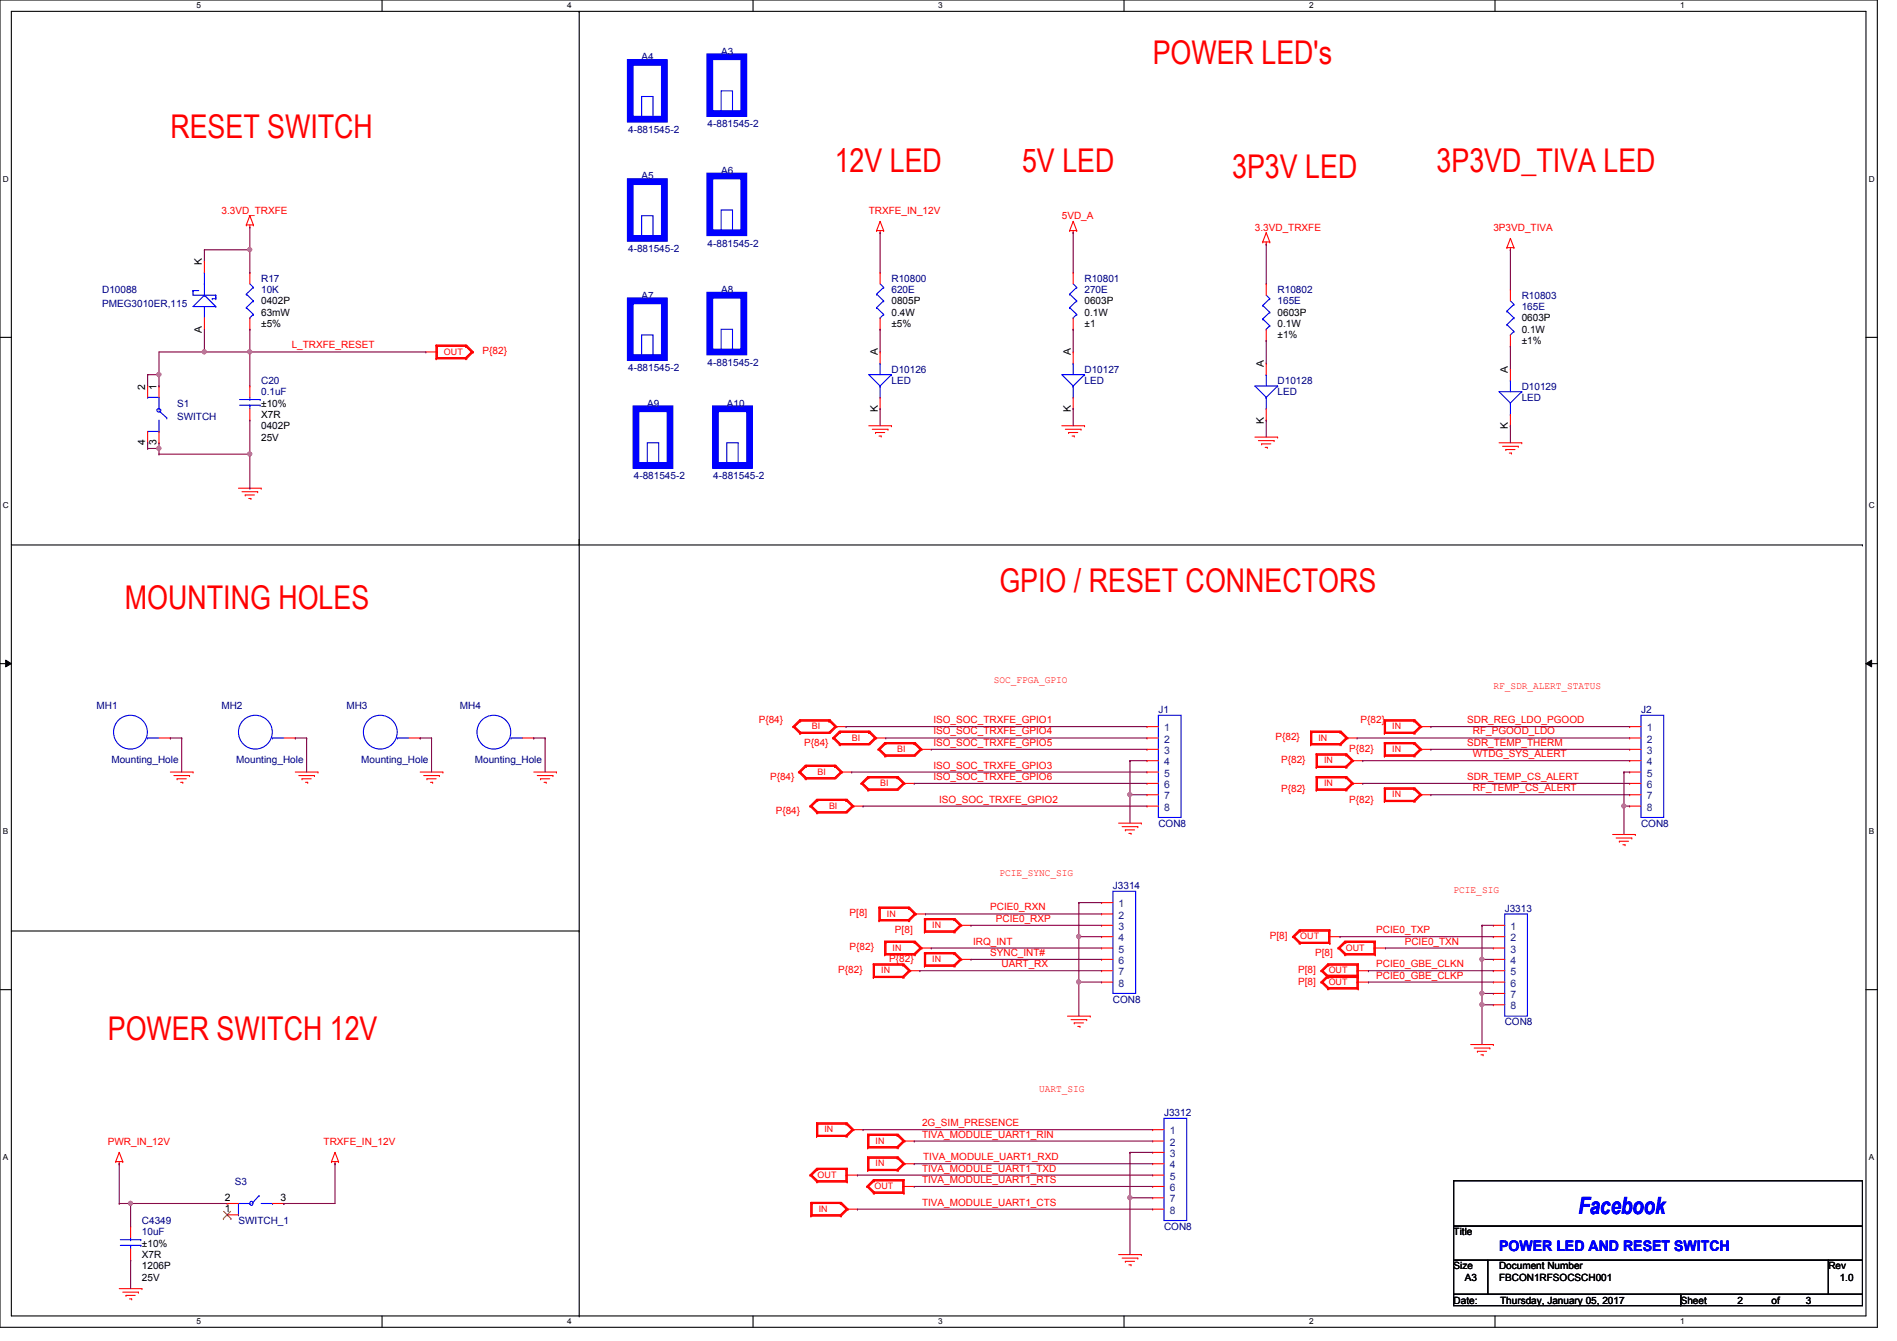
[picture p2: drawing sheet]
<svg xmlns="http://www.w3.org/2000/svg" width="297mm" height="210mm" viewBox="0 0 297 210" stroke-linecap="round" stroke-linejoin="round" font-family="sans-serif">
<defs><g id="words">
<g font-size="5.1" fill="#f00">
<text x="180.5" y="10">POWER LED's</text>
<text x="26.7" y="21.6">RESET SWITCH</text>
<text x="130.7" y="26.9">12V LED</text>
<text x="160" y="26.9">5V LED</text>
<text x="192.9" y="27.8">3P3V LED</text>
<text x="224.9" y="26.9">3P3VD_TIVA LED</text>
<text x="19.6" y="95.4">MOUNTING HOLES</text>
<text x="156.5" y="92.7">GPIO / RESET CONNECTORS</text>
<text x="16.9" y="162.9">POWER SWITCH 12V</text>
</g>
<text font-size="3.7" fill="#00f" x="247.1" y="190.2">Facebook</text>
<text font-size="2.3" fill="#00f" x="234.7" y="195.9">POWER LED AND RESET SWITCH</text>
<g font-size="1.6" fill="#000080">
<text x="100.5" y="9.4">A4</text>
<text x="112.9" y="8.6">A3</text>
<text x="98.3" y="20.8">4-881545-2</text>
<text x="110.8" y="19.9">4-881545-2</text>
<text x="100.5" y="28.1">A5</text>
<text x="112.9" y="27.2">A6</text>
<text x="98.3" y="39.5">4-881545-2</text>
<text x="110.8" y="38.6">4-881545-2</text>
<text x="16" y="45.9">D10088</text>
<text x="40.9" y="44.1">R17</text>
<text x="40.9" y="45.9">10K</text>
<text x="100.5" y="46.8">A7</text>
<text x="112.9" y="45.9">A8</text>
<text x="139.6" y="44.1">R10800</text>
<text x="139.6" y="45.9">620E</text>
<text x="169.8" y="44.1">R10801</text>
<text x="169.8" y="45.9">270E</text>
<text x="200" y="45.9">R10802</text>
<text x="200" y="47.7">165E</text>
<text x="238.3" y="46.8">R10803</text>
<text x="16" y="48">PMEG3010ER,115</text>
<text x="238.3" y="48.6">165E</text>
<text x="98.3" y="58.2">4-881545-2</text>
<text x="110.8" y="57.3">4-881545-2</text>
<text x="139.6" y="58.3">D10126</text>
<text x="169.8" y="58.3">D10127</text>
<text x="27.7" y="63.7">S1</text>
<text x="27.7" y="65.8">SWITCH</text>
<text x="40.9" y="60.1">C20</text>
<text x="40.9" y="61.9">0.1uF</text>
<text x="101.3" y="63.7">A9</text>
<text x="113.8" y="63.7">A10</text>
<text x="139.6" y="60.1">LED</text>
<text x="169.8" y="60.1">LED</text>
<text x="200" y="60.1">D10128</text>
<text x="200" y="61.9">LED</text>
<text x="238.3" y="61">D10129</text>
<text x="238.3" y="62.8">LED</text>
<text x="99.2" y="75.1">4-881545-2</text>
<text x="111.7" y="75.1">4-881545-2</text>
<text x="15.1" y="111">MH1</text>
<text x="34.7" y="111">MH2</text>
<text x="54.2" y="111">MH3</text>
<text x="72" y="111">MH4</text>
<text x="181.4" y="111.7">J1</text>
<text x="256.9" y="111.7">J2</text>
<text x="17.4" y="119.5">Mounting_Hole</text>
<text x="37" y="119.5">Mounting_Hole</text>
<text x="56.6" y="119.5">Mounting_Hole</text>
<text x="74.3" y="119.5">Mounting_Hole</text>
<text x="181.4" y="129.5">CON8</text>
<text x="256.9" y="129.5">CON8</text>
<text x="174.2" y="139.2">J3314</text>
<text x="235.6" y="142.8">J3313</text>
<text x="174.2" y="157">CON8</text>
<text x="235.6" y="160.6">CON8</text>
<text x="182.2" y="174.8">J3312</text>
<text x="36.8" y="185.6">S3</text>
<text x="22.2" y="191.7">C4349</text>
<text x="37.3" y="191.7">SWITCH_1</text>
<text x="22.2" y="193.5">10uF</text>
<text x="182.2" y="192.6">CON8</text>
</g>
<g font-size="1.6" fill="#f00">
<text x="34.7" y="33.4">3.3VD_TRXFE</text>
<text x="136" y="33.4">TRXFE_IN_12V</text>
<text x="166.2" y="34.3">5VD_A</text>
<text x="196.5" y="36.1">3.3VD_TRXFE</text>
<text x="233.8" y="36.1">3P3VD_TIVA</text>
<text x="45.7" y="54.6">L_TRXFE_RESET</text>
<text x="75.6" y="55.5">P{82}</text>
<text x="155.6" y="107">SOC_FPGA_GPIO</text>
<text x="233.8" y="107.9">RF_SDR_ALERT_STATUS</text>
<text x="118.8" y="113.3">P{84}</text>
<text x="146.1" y="113.2">ISO_SOC_TRXFE_GPIO1</text>
<text x="213" y="113.3">P{82}</text>
<text x="229.7" y="113.2">SDR_REG_LDO_PGOOD</text>
<text x="125.9" y="116.8">P{84}</text>
<text x="146.1" y="115">ISO_SOC_TRXFE_GPIO4</text>
<text x="146.1" y="116.8">ISO_SOC_TRXFE_GPIO5</text>
<text x="199.7" y="116">P{82}</text>
<text x="200.6" y="119.5">P{82}</text>
<text x="211.2" y="117.7">P{82}</text>
<text x="229.7" y="116.8">SDR_TEMP_THERM</text>
<text x="230.6" y="118.6">WTDG_SYS_ALERT</text>
<text x="230.6" y="115">RF_PGOOD_LDO</text>
<text x="120.6" y="122.2">P{84}</text>
<text x="146.1" y="120.4">ISO_SOC_TRXFE_GPIO3</text>
<text x="146.1" y="122.1">ISO_SOC_TRXFE_GPIO6</text>
<text x="147" y="125.7">ISO_SOC_TRXFE_GPIO2</text>
<text x="200.6" y="124">P{82}</text>
<text x="211.2" y="125.7">P{82}</text>
<text x="229.7" y="122.1">SDR_TEMP_CS_ALERT</text>
<text x="230.6" y="123.9">RF_TEMP_CS_ALERT</text>
<text x="121.5" y="127.5">P{84}</text>
<text x="156.5" y="137.2">PCIE_SYNC_SIG</text>
<text x="133" y="143.5">P[8]</text>
<text x="155" y="142.6">PCIE0_RXN</text>
<text x="227.6" y="139.9">PCIE_SIG</text>
<text x="133" y="148.8">P{82}</text>
<text x="140.1" y="146.2">P[8]</text>
<text x="152.4" y="147.9">IRQ_INT</text>
<text x="155" y="149.7">SYNC_INT#</text>
<text x="155.9" y="144.4">PCIE0_RXP</text>
<text x="198.8" y="147.1">P[8]</text>
<text x="205.9" y="149.7">P[8]</text>
<text x="215.5" y="146.1">PCIE0_TXP</text>
<text x="219.9" y="147.9">PCIE0_TXN</text>
<text x="131.2" y="152.4">P{82}</text>
<text x="139.2" y="150.6">P{82}</text>
<text x="156.8" y="151.5">UART_RX</text>
<text x="203.2" y="152.4">P[8]</text>
<text x="203.2" y="154.2">P[8]</text>
<text x="215.5" y="151.5">PCIE0_GBE_CLKN</text>
<text x="215.5" y="153.2">PCIE0_GBE_CLKP</text>
<text x="162.7" y="171">UART_SIG</text>
<text x="16.9" y="179.2">PWR_IN_12V</text>
<text x="50.7" y="179.2">TRXFE_IN_12V</text>
<text x="144.4" y="178.1">TIVA_MODULE_UART1_RIN</text>
<text x="144.4" y="176.4">2G_SIM_PRESENCE</text>
<text x="144.4" y="183.5">TIVA_MODULE_UART1_TXD</text>
<text x="144.4" y="185.3">TIVA_MODULE_UART1_RTS</text>
<text x="144.5" y="181.7">TIVA_MODULE_UART1_RXD</text>
<text x="144.4" y="188.8">TIVA_MODULE_UART1_CTS</text>
</g>
<g font-size="1.6">
<text x="31.6" y="41.4" transform="rotate(-90 31.6 41.4)">K</text>
<text x="40.9" y="47.7">0402P</text>
<text x="139.6" y="47.7">0805P</text>
<text x="169.8" y="47.7">0603P</text>
<text x="31.6" y="52.1" transform="rotate(-90 31.6 52.1)">A</text>
<text x="40.9" y="49.4">63mW</text>
<text x="40.9" y="51.2">±5%</text>
<text x="139.6" y="49.4">0.4W</text>
<text x="139.6" y="51.2">±5%</text>
<text x="169.8" y="49.4">0.1W</text>
<text x="169.8" y="51.2">±1</text>
<text x="200" y="49.4">0603P</text>
<text x="200" y="51.2">0.1W</text>
<text x="200" y="53">±1%</text>
<text x="238.3" y="50.3">0603P</text>
<text x="238.3" y="52.1">0.1W</text>
<text x="238.3" y="53.9">±1%</text>
<text x="137.4" y="55.7" transform="rotate(-90 137.4 55.7)">A</text>
<text x="167.6" y="55.7" transform="rotate(-90 167.6 55.7)">A</text>
<text x="197.9" y="57.4" transform="rotate(-90 197.9 57.4)">A</text>
<text x="236.1" y="58.3" transform="rotate(-90 236.1 58.3)">A</text>
<text x="22.7" y="61" transform="rotate(-90 22.7 61)">2</text>
<text x="24.5" y="61" transform="rotate(-90 24.5 61)">1</text>
<text x="40.9" y="63.7">±10%</text>
<text x="40.9" y="65.4">X7R</text>
<text x="137.4" y="64.6" transform="rotate(-90 137.4 64.6)">K</text>
<text x="167.6" y="64.6" transform="rotate(-90 167.6 64.6)">K</text>
<text x="22.7" y="69.7" transform="rotate(-90 22.7 69.7)">4</text>
<text x="24.5" y="69.7" transform="rotate(-90 24.5 69.7)">3</text>
<text x="40.9" y="67.2">0402P</text>
<text x="40.9" y="69">25V</text>
<text x="197.9" y="66.3" transform="rotate(-90 197.9 66.3)">K</text>
<text x="236.1" y="67.2" transform="rotate(-90 236.1 67.2)">K</text>
<text x="35.2" y="188.1">2</text>
<text x="35.2" y="189.9">1</text>
<text x="43.9" y="188.1">3</text>
<text x="22.2" y="195.2">±10%</text>
<text x="22.2" y="197">X7R</text>
<text x="227.6" y="193.5">Title</text>
<text x="22.2" y="198.8">1206P</text>
<text x="22.2" y="200.6">25V</text>
<text x="227.6" y="198.8">Size</text>
<text x="229.4" y="200.6">A3</text>
<text x="234.7" y="198.8">Document Number</text>
<text x="234.7" y="200.6">FBCON1RFSOCSCH001</text>
<text x="286.3" y="198.8">Rev</text>
<text x="288" y="200.6">1.0</text>
<text x="227.6" y="204.1">Date:</text>
<text x="234.9" y="204.1">Thursday, January 05, 2017</text>
<text x="263.1" y="204.1">Sheet</text>
<text x="272" y="204.1">2</text>
<text x="277.4" y="204.1">of</text>
<text x="282.7" y="204.1">3</text>
</g>
<g font-size="1.6" fill="#004080">
<text x="182.2" y="114.5">1</text>
<text x="182.2" y="116.3">2</text>
<text x="182.2" y="118.1">3</text>
<text x="182.2" y="119.8">4</text>
<text x="257.8" y="114.5">1</text>
<text x="257.8" y="116.3">2</text>
<text x="257.8" y="118.1">3</text>
<text x="257.8" y="119.8">4</text>
<text x="182.2" y="121.6">5</text>
<text x="182.2" y="123.4">6</text>
<text x="182.2" y="125.2">7</text>
<text x="257.8" y="121.6">5</text>
<text x="257.8" y="123.4">6</text>
<text x="257.8" y="125.2">7</text>
<text x="182.2" y="127">8</text>
<text x="257.8" y="127">8</text>
<text x="175.1" y="142.1">1</text>
<text x="175.1" y="143.8">2</text>
<text x="175.1" y="145.6">3</text>
<text x="175.1" y="147.4">4</text>
<text x="175.1" y="149.2">5</text>
<text x="236.5" y="145.6">1</text>
<text x="236.5" y="147.4">2</text>
<text x="236.5" y="149.2">3</text>
<text x="175.1" y="151">6</text>
<text x="175.1" y="152.7">7</text>
<text x="175.1" y="154.5">8</text>
<text x="236.5" y="151">4</text>
<text x="236.5" y="152.7">5</text>
<text x="236.5" y="154.5">6</text>
<text x="236.5" y="156.3">7</text>
<text x="236.5" y="158.1">8</text>
<text x="183.1" y="177.6">1</text>
<text x="183.1" y="179.4">2</text>
<text x="183.1" y="181.2">3</text>
<text x="183.1" y="183">4</text>
<text x="183.1" y="184.7">5</text>
<text x="183.1" y="186.5">6</text>
<text x="183.1" y="188.3">7</text>
<text x="183.1" y="190.1">8</text>
</g>
<g font-size="1.4" fill="#f00">
<text x="69.5" y="55.5">OUT</text>
<text x="127.1" y="114.2">BI</text>
<text x="133.3" y="116">BI</text>
<text x="140.5" y="117.8">BI</text>
<text x="206.4" y="116">IN</text>
<text x="207.3" y="119.5">IN</text>
<text x="218" y="114.2">IN</text>
<text x="218" y="117.8">IN</text>
<text x="128" y="121.3">BI</text>
<text x="137.8" y="123.1">BI</text>
<text x="207.3" y="123.1">IN</text>
<text x="218" y="124.9">IN</text>
<text x="129.8" y="126.7">BI</text>
<text x="138.9" y="143.6">IN</text>
<text x="139.7" y="148.9">IN</text>
<text x="146" y="145.3">IN</text>
<text x="203.6" y="147.1">OUT</text>
<text x="210.7" y="148.9">OUT</text>
<text x="138" y="152.4">IN</text>
<text x="146" y="150.7">IN</text>
<text x="208" y="152.4">OUT</text>
<text x="208" y="154.2">OUT</text>
<text x="129.1" y="177.3">IN</text>
<text x="137.1" y="179.1">IN</text>
<text x="128" y="184.4">OUT</text>
<text x="137.1" y="182.7">IN</text>
<text x="128.2" y="189.8">IN</text>
<text x="136.9" y="186.2">OUT</text>
</g>
<g font-size="1.3">
<text x="30.8" y="1.3">5</text>
<text x="88.8" y="1.3">4</text>
<text x="146.9" y="1.3">3</text>
<text x="205" y="1.3">2</text>
<text x="263.1" y="1.3">1</text>
<text x=".5" y="28.4">D</text>
<text x="292.6" y="28.4">D</text>
<text x=".5" y="79.5">C</text>
<text x="292.6" y="79.5">C</text>
<text x=".5" y="130.6">B</text>
<text x="292.6" y="130.6">B</text>
<text x=".5" y="181.7">A</text>
<text x="292.6" y="181.7">A</text>
<text x="30.8" y="207.4">5</text>
<text x="88.8" y="207.4">4</text>
<text x="146.9" y="207.4">3</text>
<text x="205" y="207.4">2</text>
<text x="263.1" y="207.4">1</text>
</g>
</g></defs>
<path d="M0 0h293.9v207.9h-293.9zM1.8 1.8h290.3v204.3h-290.3z" fill="none" stroke="#000" stroke-width=".17"/>
<g fill="#fff">
<path d="M30.8 .2h.7v1.4h-.7z"/>
<path d="M30.8 206.2h.7v1.4h-.7z"/>
</g>
<path d="M59.8 0v1.8M59.8 206.1v1.8" fill="none" stroke="#000" stroke-width=".17"/>
<g fill="#fff">
<path d="M88.8 .2h.7v1.4h-.7z"/>
<path d="M88.8 206.2h.7v1.4h-.7z"/>
</g>
<path d="M117.9 0v1.8M117.9 206.1v1.8" fill="none" stroke="#000" stroke-width=".17"/>
<g fill="#fff">
<path d="M146.9 .2h.7v1.4h-.7z"/>
<path d="M146.9 206.2h.7v1.4h-.7z"/>
</g>
<path d="M176 0v1.8M176 206.1v1.8" fill="none" stroke="#000" stroke-width=".17"/>
<g fill="#fff">
<path d="M205 .2h.7v1.4h-.7z"/>
<path d="M205 206.2h.7v1.4h-.7z"/>
</g>
<path d="M234.1 0v1.8M234.1 206.1v1.8" fill="none" stroke="#000" stroke-width=".17"/>
<g fill="#fff">
<path d="M263.1 .2h.6v1.4h-.6z"/>
<path d="M263.1 206.2h.6v1.4h-.6z"/>
<path d="M.5 27.3h.9v1.4h-.9z"/>
<path d="M292.6 27.3h.9v1.4h-.9z"/>
<path d="M.5 78.4h.9v1.4h-.9z"/>
<path d="M292.6 78.4h.9v1.4h-.9z"/>
</g>
<path d="M0 52.8h1.8M292.1 52.8h1.8" fill="none" stroke="#000" stroke-width=".17"/>
<g fill="#fff">
<path d="M.5 129.5h.8v1.4h-.8z"/>
<path d="M292.6 129.5h.8v1.4h-.8z"/>
</g>
<path d="M0 103.9h1.8M292.1 103.9h1.8" fill="none" stroke="#000" stroke-width=".17"/>
<path d="M.9 103.4l.9 .5-.9 .5zM292.1 103.9l.9-.5v1z" fill="#000"/>
<path d="M.9 103.4l.9 .5-.9 .5zM292.1 103.9l.9-.5v1z" fill="none" stroke="#000" stroke-width=".16"/>
<g fill="#fff">
<path d="M.5 180.5h.8v1.4h-.8z"/>
<path d="M292.6 180.5h.8v1.4h-.8z"/>
</g>
<g fill="none" stroke="#000" stroke-width=".17">
<path d="M90.7 1.8h.1M90.7 1.8v204.3M1.8 85.3h289.8M291.6 85.3h.1M0 155h1.8M1.8 145.8h88.9M90.7 145.8h.1M292.1 155h1.8M227.6 184.9h64v7.1h-64zM227.6 192h64v5.4h-64zM227.6 197.4h5.3v5.3h-5.3zM232.9 197.4h53.4v5.3h-53.4z"/>
<path d="M286.3 197.4h5.3v5.3h-5.3zM90.7 206.1h.1M227.6 202.7h35.5v1.8h-35.5zM263.1 202.7h28.5v1.8h-28.5z"/>
</g>
<g fill="none" stroke="#f00" stroke-width=".17">
<path d="M38.6 35.2h.1M38.6 35.2h1.1M39.1 35.6h.1M39.1 33.8h.1M39.1 35.2v.4M39.1 33.8l-.5 1.4M39.1 33.8l.6 1.4M39.7 35.2h.1M137.2 36.1h.1M137.2 36.1h1.1M137.8 36.4h.1M137.8 34.7h.1"/>
<path d="M137.8 36.1v.3M137.8 34.7l-.6 1.4M137.8 34.7l.5 1.4M138.3 36.1h.1M167.5 36.1h.1M167.5 36.1h1.1M168 36.4h.1M168 34.7h.1M168 36.1v.3M168 34.7l-.5 1.4M168 34.7l.6 1.4M168.6 36.1h.1"/>
<path d="M197.7 37.9h.1M197.7 37.9h1.1M198.2 38.2h.1M198.2 36.4h.1M198.2 37.9v.3M198.2 36.4l-.5 1.5M198.2 36.4l.6 1.5M198.8 37.9h.1M235.9 38.8h.1M235.9 38.8h1.1M236.5 39.1h.1M236.5 37.3h.1"/>
<path d="M236.5 38.8v.3M236.5 37.3l-.6 1.5M236.5 37.3l.5 1.5M237 38.8h.1M32 51.6h.1M32 40.9h.1M32 40.9v1.8M32 49.8v1.8M39.1 42.7h.1M39.1 51.6h.1M39.1 42.7v1.7M39.1 49.8v1.8"/>
<path d="M66.7 55.1h1.8M68.3 54.1h.1M68.3 56.2h.1M68.3 54.1h4.8M68.3 54.1v2.1M68.3 56.2h4.8M68.5 55.1h.1M68.5 54.2h.1M68.5 56h.1M68.5 54.2h4.4M68.5 54.2v1.8M68.5 56h4.4"/>
<path d="M72.9 54.2h.1M72.9 56h.1M72.9 54.1h.1M72.9 56.2h.1M72.9 54.2l.9 .9M72.9 54.2l1.1 .9M72.9 54.1l1.1 1M73.1 54.1h.1M73.1 56.2h.1M73.1 54.1l1 1M73.8 55.1h.1M73.8 55.1l-.9 .9"/>
<path d="M74 55.1h.1M74 55.1l-1.1 1.1M74 55.1l-1.1 .9M74.1 55.1h.1M74.1 55.1l-1 1.1M137.8 42.7h.1M137.8 51.6h.1M137.8 55.1h.1M137.8 42.7v1.7M137.8 49.8v1.8M137.8 55.1v1.8M168 55.1h.1"/>
<path d="M168 42.7h.1M168 51.6h.1M168 42.7v1.7M168 49.8v1.8M168 55.1v1.8M198.2 56.9h.1M198.2 44.4h.1M198.2 53.3h.1M198.2 44.4v1.8M198.2 51.6v1.7M198.2 56.9v1.8M236.5 57.8h.1"/>
<path d="M236.5 45.3h.1M236.5 54.2h.1M236.5 45.3v1.8M236.5 52.5v1.7M236.5 57.8v1.8M23.1 60.5h.1M23.1 69.3h.1M23.1 60.5v1.7M23.1 67.6v1.7M24.9 60.5h.1M24.9 69.3h.1M24.9 60.5v1.7"/>
<path d="M24.9 67.6v1.7M37.3 76.5h3.6M37.9 77h2.4M38.4 77.5h.1M38.4 77.5h1.4M38.9 78.1h.4M39.1 60.5h.1M39.1 65.8h.1M39.1 60.5v1.7M39.1 64v1.8M39.3 78.1h.1M40.3 77h.1"/>
<path d="M40.9 76.5h.1M136 66.7h3.6M136.6 67.2h2.4M137.1 67.7h.1M137.1 67.7h1.4M137.6 68.3h.4M137.8 64h.1M137.8 62.2v1.8M138 68.3h.1M139 67.2h.1M139.6 66.7h.1M166.2 66.7h3.6"/>
<path d="M166.8 67.2h2.4M167.3 67.7h.1M167.3 67.7h1.4M167.9 68.3h.3M168 64h.1M168 62.2v1.8M168.2 68.3h.1M169.2 67.2h.1M169.8 66.7h.1M196.5 68.5h3.5M197 69h2.5M197.5 69.5h.1"/>
<path d="M197.5 69.5h1.5M198.1 70.1h.3M198.2 65.8h.1M198.2 64v1.8M198.4 70.1h.1M199.5 69h.1M200 68.5h.1M234.7 69.3h3.6M235.2 69.9h2.5M235.8 70.4h.1M235.8 70.4h1.4M236.3 71h.3"/>
<path d="M236.5 66.7h.1M236.5 64.9v1.8M236.6 71h.1M237.7 69.9h.1M238.3 69.3h.1M24.9 115.6h1.8M26.7 115.6h.1M44.4 115.6h1.8M46.2 115.6h.1M64 115.6h1.8M65.8 115.6h.1M81.8 115.6h1.8"/>
<path d="M83.6 115.6h.1M124.1 113.8h.1M124.1 113.8l1.1 1.1M124.3 113.8h.1M124.3 113.8l1 1.1M124.3 113.8l1 .9M124.5 113.8h.1M124.5 113.8l.8 .9M125.2 114.9h.1M125.2 112.7h.1M125.2 112.7h4.8M125.2 112.7l-1.1 1.1"/>
<path d="M125.3 114.9h.1M125.3 112.7h.1M125.3 114.7h.1M125.3 112.9h.1M125.3 112.7l-1 1.1M125.3 114.7h4.5M125.3 112.9h4.5M125.3 112.9l-1 .9M125.3 112.9l-.8 .9M126.1 119.8h.1M126.1 119.8h4.8M126.1 119.8l-1.1 1.1"/>
<path d="M126.2 119.8h.1M126.2 119.8l-1 1.1M129.8 112.9h.1M129.8 112.7h.1M129.8 112.9l.9 .9M129.8 112.9l1.1 .9M129.8 112.7l1.1 1.1M130 112.7h.1M130 112.7l1 1.1M130.3 115.6h.1M130.3 115.6l1.1 1M130.5 115.6h.1"/>
<path d="M130.5 115.6l1.1 1M130.5 115.6l1.1 .9M130.7 119.8h.1M130.7 113.8h.1M130.7 115.6h.1M130.7 119.8l1 1.1M130.7 113.8l-.9 .9M130.7 113.8h1.8M130.7 115.6l.9 .9M130.9 119.8h.1M130.9 113.8h.1M130.9 119.8l1 1.1"/>
<path d="M130.9 113.8l-1.1 .9M130.9 113.8l-1.1 1.1M131 113.8h.1M131 113.8l-1 1.1h-4.8M131.4 116.6h.1M131.4 114.5h.1M131.4 114.5l-1.1 1.1M131.4 114.5h4.8M131.6 116.6h.1M131.6 114.5h.1M131.6 116.5h.1M131.6 114.7h.1"/>
<path d="M131.6 114.5l-1.1 1.1M131.6 114.7l-.9 .9M131.6 114.7h4.4M131.6 116.5h4.4M131.6 114.7l-1.1 .9M136 114.7h.1M136 114.5h.1M136 114.7l.9 .9M136 114.7l1.1 .9M136 114.5l1.1 1.1M136.2 114.5h.1M136.2 114.5l1 1.1"/>
<path d="M136.9 115.6h.1M136.9 115.6l-.9 .9M136.9 115.6h1.8M137.1 115.6h.1M137.1 115.6l-1.1 1M137.1 115.6l-1.1 .9M137.2 115.6h.1M137.2 115.6l-1 1h-4.8M137.5 117.3h.1M137.5 117.3l1 1.1M137.6 117.3h.1M137.6 117.3l1.1 1.1"/>
<path d="M137.6 117.3l1.1 .9M137.8 117.3h.1M137.8 117.3l.9 .9M138.5 118.4h.1M138.5 116.3h.1M138.5 116.3h4.8M138.5 116.3l-1 1M138.7 118.4h.1M138.7 116.3h.1M138.7 118.2h.1M138.7 116.5h.1M138.7 116.5h4.4"/>
<path d="M138.7 116.3l-1.1 1M138.7 118.2h4.4M138.7 116.5l-1.1 .8M138.7 116.5l-.9 .8M143.1 116.5h.1M143.1 116.3h.1M143.1 116.5l.9 .8M143.1 116.5l1.1 .8M143.1 116.3l1.1 1M143.3 116.3h.1M143.3 116.3l1.1 1M144 117.3h.1"/>
<path d="M144 117.3l-.9 .9M144 117.3h1.8M144.2 117.3h.1M144.2 117.3l-1.1 .9M144.2 117.3l-1.1 1.1M144.4 117.3h.1M144.4 117.3l-1.1 1.1h-4.8M179.6 113.8h.1M179.6 115.6h.1M179.6 117.3h.1M179.6 119.1h.1M179.6 113.8h1.8"/>
<path d="M179.6 115.6h1.8M179.6 117.3h1.8M179.6 119.1h1.8M205.2 114.5h.1M205.2 116.6h.1M205.2 116.6h4.8M205.2 114.5h4.8M205.2 114.5v2.1M205.4 114.7h.1M205.4 116.5h.1M205.4 114.7h4.4M205.4 116.5h4.4"/>
<path d="M205.4 114.7v1.8M206.1 118.1h.1M206.1 118.1v2.1M206.1 118.1h4.8M206.2 118.2h.1M206.2 118.2h4.5M206.2 118.2v1.8M209.8 114.7h.1M209.8 116.5h.1M209.8 114.5h.1M209.8 116.6h.1M209.8 114.7l.9 .9"/>
<path d="M209.8 114.7l1.1 .9M209.8 114.5l1.1 1.1M210 114.5h.1M210 116.6h.1M210 114.5l1 1.1M210.7 118.2h.1M210.7 118.1h.1M210.7 115.6h.1M210.7 115.6h1.8M210.7 118.2l.9 .9M210.7 118.2l1.1 .9M210.7 118.1l1.1 1"/>
<path d="M210.7 115.6l-.9 .9M210.9 118.1h.1M210.9 115.6h.1M210.9 118.1l1 1M210.9 115.6l-1.1 1M210.9 115.6l-1.1 .9M211 115.6h.1M211 115.6l-1 1M211.6 119.1h.1M211.6 119.1h1.8M211.6 119.1l-.9 .9M211.8 119.1h.1"/>
<path d="M211.8 119.1l-1.1 1.1M211.8 119.1l-1.1 .9M211.9 119.1h.1M211.9 119.1l-1 1.1M216.7 112.7h.1M216.7 114.9h.1M216.7 116.3h.1M216.7 118.4h.1M216.7 114.9h4.8M216.7 112.7h4.8M216.7 118.4h4.8M216.7 116.3h4.8"/>
<path d="M216.7 112.7v2.2M216.7 116.3v2.1M216.9 112.9h.1M216.9 114.7h.1M216.9 116.5h.1M216.9 118.2h.1M216.9 114.7h4.5M216.9 112.9h4.5M216.9 116.5h4.5M216.9 118.2h4.5M216.9 112.9v1.8M216.9 116.5v1.7"/>
<path d="M221.4 112.9h.1M221.4 114.7h.1M221.4 112.7h.1M221.4 114.9h.1M221.4 116.5h.1M221.4 118.2h.1M221.4 116.3h.1M221.4 118.4h.1M221.4 112.9l.8 .9M221.4 112.9l1 .9M221.4 112.7l1 1.1M221.4 116.5l.8 .8"/>
<path d="M221.4 116.5l1 .8M221.4 116.3l1 1M221.5 112.7h.1M221.5 114.9h.1M221.5 116.3h.1M221.5 118.4h.1M221.5 112.7l1.1 1.1M221.5 116.3l1.1 1M222.2 113.8h.1M222.2 117.3h.1M222.2 113.8h1.8M222.2 117.3h1.8"/>
<path d="M222.2 113.8l-.8 .9M222.2 117.3l-.8 .9M222.4 113.8h.1M222.4 117.3h.1M222.4 113.8l-1 1.1M222.4 113.8l-1 .9M222.4 117.3l-1 1.1M222.4 117.3l-1 .9M222.6 113.8h.1M222.6 117.3h.1M222.6 113.8l-1.1 1.1M222.6 117.3l-1.1 1.1"/>
<path d="M255.1 113.8h.1M255.1 115.6h.1M255.1 117.3h.1M255.1 119.1h.1M255.1 113.8h1.8M255.1 115.6h1.8M255.1 117.3h1.8M255.1 119.1h1.8M26.7 120.9h3.5M27.2 121.5h2.5M27.7 122h.1M27.7 122h1.5"/>
<path d="M28.3 122.5h.3M28.6 122.5h.1M29.7 121.5h.1M30.2 120.9h.1M46.2 120.9h3.6M46.8 121.5h2.4M47.3 122h.1M47.3 122h1.4M47.8 122.5h.4M48.2 122.5h.1M49.2 121.5h.1M49.8 120.9h.1"/>
<path d="M65.8 120.9h3.5M66.3 121.5h2.5M66.8 122h.1M66.8 122h1.5M67.4 122.5h.3M67.7 122.5h.1M68.8 121.5h.1M69.3 120.9h.1M83.6 120.9h3.5M84.1 121.5h2.5M84.6 122h.1M84.6 122h1.5"/>
<path d="M85.2 122.5h.3M85.5 122.5h.1M86.6 121.5h.1M87.1 120.9h.1M125 120.9h.1M125 120.9l1.1 1.1M125.2 120.9h.1M125.2 120.9l1 1.1M125.2 120.9l1 .9M125.3 120.9h.1M125.3 120.9l.9 .9M126.1 122h.1"/>
<path d="M126.2 122h.1M126.2 121.8h.1M126.2 120h.1M126.2 121.8h4.5M126.2 120h4.5M126.2 120l-1 .9M126.2 120l-.9 .9M126.8 126.2h.1M126.8 126.2l1 1.1M127 126.2h.1M127 126.2l1 1.1M127 126.2l1 .9"/>
<path d="M127.1 126.2h.1M127.1 126.2l.9 .9M127.8 127.3h.1M127.8 125.2h.1M127.8 125.2h4.8M127.8 125.2l-1 1M128 127.3h.1M128 125.2h.1M128 127.1h.1M128 125.3h.1M128 125.2l-1 1M128 127.1h4.5"/>
<path d="M128 125.3h4.5M128 125.3l-1 .9M128 125.3l-.9 .9M130.7 120h.1M130.7 120l.9 .9M130.7 120l1 .9M131.6 120.9h.1M131.6 120.9h1.7M131.6 120.9l-.9 .9M131.7 120.9h.1M131.7 120.9l-1 .9M131.7 120.9l-1 1.1"/>
<path d="M131.9 120.9h.1M131.9 120.9l-1 1.1h-4.8M132.5 125.3h.1M132.5 125.2h.1M132.5 125.3l.8 .9M132.5 125.3l1 .9M132.5 125.2l1 1M132.6 125.2h.1M132.6 125.2l1.1 1M133.3 126.2h.1M133.3 126.2l-.8 .9M133.3 126.2h1.8"/>
<path d="M133.5 126.2h.1M133.5 126.2l-1 .9M133.5 126.2l-1 1.1M133.7 126.2h.1M133.7 126.2l-1.1 1.1h-4.8M134.8 122.7h.1M134.8 122.7l1 1M135 122.7h.1M135 122.7l1 1M135 122.7l1 .9M135.1 122.7h.1M135.1 122.7l.9 .9"/>
<path d="M135.8 123.7h.1M135.8 121.6h.1M135.8 121.6h4.8M135.8 121.6l-1 1.1M136 123.7h.1M136 121.6h.1M136 123.6h.1M136 121.8h.1M136 121.8h4.5M136 121.6l-1 1.1M136 123.6h4.5M136 121.8l-1 .9"/>
<path d="M136 121.8l-.9 .9M140.5 121.8h.1M140.5 121.6h.1M140.5 121.6l1 1.1M140.5 121.8l.9 .9M140.5 121.8l1 .9M140.6 121.6h.1M140.6 121.6l1.1 1.1M141.4 122.7h.1M141.4 122.7l-.9 .9M141.4 122.7h1.7M141.5 122.7h.1"/>
<path d="M141.5 122.7l-1 .9M141.5 122.7l-1 1M141.7 122.7h.1M141.7 122.7l-1.1 1h-4.8M175.1 128.9h3.6M175.7 129.5h2.4M176.2 130h.1M176.2 130h1.4M176.7 130.5h.4M177.1 130.5h.1M178.1 129.5h.1M178.7 128.9h.1"/>
<path d="M179.6 120.9h.1M179.6 122.7h.1M179.6 124.5h.1M179.6 126.2h.1M179.6 120.9h1.8M179.6 126.2h1.8M179.6 122.7h1.8M179.6 124.5h1.8M206.1 121.6h.1M206.1 123.7h.1M206.1 120.2h.1M206.1 123.7h4.8"/>
<path d="M206.1 121.6h4.8M206.1 121.6v2.1M206.1 120.2h4.8M206.2 121.8h.1M206.2 123.6h.1M206.2 120h.1M206.2 121.8h4.5M206.2 120h4.5M206.2 123.6h4.5M206.2 121.8v1.8M210.7 121.8h.1M210.7 123.6h.1"/>
<path d="M210.7 121.6h.1M210.7 123.7h.1M210.7 120h.1M210.7 120.2h.1M210.7 121.8l.9 .9M210.7 121.8l1.1 .9M210.7 121.6l1.1 1.1M210.9 121.6h.1M210.9 123.7h.1M210.9 120.2h.1M210.9 121.6l1 1.1M211.6 122.7h.1"/>
<path d="M211.6 122.7h1.8M211.6 122.7l-.9 .9M211.8 122.7h.1M211.8 122.7l-1.1 1M211.8 122.7l-1.1 .9M211.9 122.7h.1M211.9 122.7l-1 1M216.7 123.4h.1M216.7 125.5h.1M216.7 123.4h4.8M216.7 123.4v2.1M216.7 125.5h4.8"/>
<path d="M216.9 123.6h.1M216.9 125.3h.1M216.9 125.3h4.5M216.9 123.6h4.5M216.9 123.6v1.7M221.4 123.6h.1M221.4 125.3h.1M221.4 123.4h.1M221.4 125.5h.1M221.4 123.6l.8 .9M221.4 123.6l1 .9M221.4 123.4l1 1.1"/>
<path d="M221.5 123.4h.1M221.5 125.5h.1M221.5 123.4l1.1 1.1M222.2 124.5h.1M222.2 124.5h1.8M222.2 124.5l-.8 .8M222.4 124.5h.1M222.4 124.5l-1 1M222.4 124.5l-1 .8M222.6 124.5h.1M222.6 124.5l-1.1 1M252.5 130.7h3.5"/>
<path d="M253 131.2h2.5M253.5 131.7h.1M253.5 131.7h1.5M254.1 132.3h.3M254.4 132.3h.1M255.1 120.9h.1M255.1 122.7h.1M255.1 124.5h.1M255.1 126.2h.1M255.1 120.9h1.8M255.1 126.2h1.8M255.1 122.7h1.8"/>
<path d="M255.1 124.5h1.8M255.5 131.2h.1M256 130.7h.1M136.7 151h.1M136.7 153.1h.1M136.7 151h4.8M136.7 153.1h4.8M136.7 151v2.1M136.9 151.1h.1M136.9 152.9h.1M136.9 151.1h4.5M136.9 152.9h4.5"/>
<path d="M136.9 151.1v1.8M137.6 142.1h.1M137.6 144.2h.1M137.6 142.1h4.8M137.6 142.1v2.1M137.6 144.2h4.8M137.8 142.2h.1M137.8 144h.1M137.8 142.2v1.8M137.8 142.2h4.4M137.8 144h4.4M138.5 147.4h.1"/>
<path d="M138.5 149.5h.1M138.5 147.4h4.8M138.5 149.5h4.8M138.5 147.4v2.1M138.7 147.6h.1M138.7 149.4h.1M138.7 147.6h4.4M138.7 149.4h4.4M138.7 147.6v1.8M141.4 151.1h.1M141.4 152.9h.1M141.4 151h.1"/>
<path d="M141.4 153.1h.1M141.4 151.1l.8 .9M141.4 151.1l1 .9M141.4 151l1 1M141.5 151h.1M141.5 153.1h.1M141.5 151l1.1 1M142.2 142.2h.1M142.2 144h.1M142.2 142.1h.1M142.2 144.2h.1M142.2 152h.1"/>
<path d="M142.2 142.2l.9 .9M142.2 142.2l1.1 .9M142.2 142.1l1.1 1M142.2 152h1.8M142.2 152l-.8 .9M142.4 142.1h.1M142.4 144.2h.1M142.4 152h.1M142.4 142.1l1.1 1M142.4 152l-1 1.1M142.4 152l-1 .9M142.6 152h.1"/>
<path d="M142.6 152l-1.1 1.1M143.1 143.1h.1M143.1 147.6h.1M143.1 149.4h.1M143.1 147.4h.1M143.1 149.5h.1M143.1 143.1h1.8M143.1 143.1l-.9 .9M143.1 147.6l.9 .9M143.1 147.6l1.1 .9M143.1 147.4l1.1 1.1M143.3 143.1h.1"/>
<path d="M143.3 147.4h.1M143.3 149.5h.1M143.3 143.1l-1.1 1.1M143.3 143.1l-1.1 .9M143.3 147.4l1.1 1.1M143.5 143.1h.1M143.5 143.1l-1.1 1.1M144 148.5h.1M144 148.5h1.8M144 148.5l-.9 .9M144.2 148.5h.1M144.2 148.5l-1.1 1"/>
<path d="M144.2 148.5l-1.1 .9M144.4 148.5h.1M144.4 148.5l-1.1 1M144.7 149.2h.1M144.7 151.3h.1M144.7 143.8h.1M144.7 146h.1M144.7 149.2h4.8M144.7 143.8v2.2M144.7 149.2v2.1M144.7 151.3h4.8M144.7 143.8h4.8"/>
<path d="M144.7 146h4.8M144.9 149.4h.1M144.9 151.1h.1M144.9 144h.1M144.9 145.8h.1M144.9 144h4.5M144.9 145.8h4.5M144.9 149.4h4.5M144.9 144v1.8M144.9 149.4v1.7M144.9 151.1h4.5M149.4 149.4h.1"/>
<path d="M149.4 151.1h.1M149.4 149.2h.1M149.4 151.3h.1M149.4 144h.1M149.4 145.8h.1M149.4 143.8h.1M149.4 146h.1M149.4 149.4l.8 .8M149.4 149.4l1 .8M149.4 149.2l1 1M149.4 144l.8 .9M149.4 144l1 .9"/>
<path d="M149.4 143.8l1 1.1M149.5 149.2h.1M149.5 151.3h.1M149.5 143.8h.1M149.5 146h.1M149.5 149.2l1.1 1M149.5 143.8l1.1 1.1M150.2 150.2h.1M150.2 144.9h.1M150.2 150.2h1.8M150.2 150.2l-.8 .9M150.2 144.9h1.8"/>
<path d="M150.2 144.9l-.8 .9M150.4 150.2h.1M150.4 144.9h.1M150.4 150.2l-1 1.1M150.4 150.2l-1 .9M150.4 144.9l-1 1.1M150.4 144.9l-1 .9M150.6 150.2h.1M150.6 144.9h.1M150.6 150.2l-1.1 1.1M150.6 144.9l-1.1 1.1M167.1 159.1h3.6"/>
<path d="M167.7 159.7h2.4M170.1 159.7h.1M170.7 159.1h.1M172.5 141.4h.1M172.5 143.1h.1M172.5 144.9h.1M172.5 146.7h.1M172.5 148.5h.1M172.5 150.2h.1M172.5 152h.1M172.5 153.8h.1M172.5 143.1h1.7"/>
<path d="M172.5 146.7h1.7M172.5 150.2h1.7M172.5 148.5h1.7M172.5 152h1.7M172.5 153.8h1.7M172.5 144.9h1.7M172.5 141.4h1.7M202.4 146.7h.1M202.4 146.7l1 1M202.5 146.7h.1M202.5 146.7l1.1 1M202.5 146.7l1.1 .9"/>
<path d="M202.7 146.7h.1M202.7 146.7l.9 .9M203.4 145.6h.1M203.4 147.7h.1M203.4 145.6h4.8M203.4 147.7h4.8M203.4 145.6l-1 1.1M203.6 145.8h.1M203.6 147.6h.1M203.6 145.6h.1M203.6 147.7h.1M203.6 145.8l-.9 .9"/>
<path d="M203.6 145.8h4.4M203.6 147.6h4.4M203.6 145.8l-1.1 .9M203.6 145.6l-1.1 1.1M206.8 152h.1M206.8 153.8h.1M206.8 152l1.1 1.1M206.8 153.8l1.1 1.1M207 152h.1M207 153.8h.1M207 152l1 1.1M207 152l1 .9"/>
<path d="M207 153.8l1 1.1M207 153.8l1 .9M207.1 152h.1M207.1 153.8h.1M207.1 152l.9 .9M207.1 153.8l.9 .9M207.9 151h.1M207.9 153.1h.1M207.9 152.7h.1M207.9 154.9h.1M207.9 151h4.7M207.9 153.1h4.7"/>
<path d="M207.9 151l-1.1 1M207.9 152.7h4.7M207.9 154.9h4.7M207.9 152.7l-1.1 1.1M208 146.7h.1M208 145.8h.1M208 147.6h.1M208 151.1h.1M208 152.9h.1M208 151h.1M208 153.1h.1M208 154.7h.1"/>
<path d="M208 152.7h.1M208 154.9h.1M208 146.7h1.8M208 145.8v1.8M208 151.1h4.5M208 151.1l-.9 .9M208 152.9h4.5M208 151.1l-1 .9M208 151l-1 1M208 152.9l-.9 .9M208 154.7h4.5M208 152.9l-1 .9"/>
<path d="M208 152.7l-1 1.1M208.2 145.6h.1M208.2 147.7h.1M208.2 145.6v2.1M209.5 148.5h.1M209.5 148.5l1 1M209.6 148.5h.1M209.6 148.5l1.1 1M209.6 148.5l1.1 .9M209.8 148.5h.1M209.8 148.5l.9 .9M210.5 147.4h.1"/>
<path d="M210.5 149.5h.1M210.5 147.4h4.8M210.5 149.5h4.8M210.5 147.4l-1 1.1M210.7 147.6h.1M210.7 149.4h.1M210.7 147.4h.1M210.7 149.5h.1M210.7 147.6h4.4M210.7 149.4h4.4M210.7 147.6l-.9 .9M210.7 147.6l-1.1 .9"/>
<path d="M210.7 147.4l-1.1 1.1M212.5 152h.1M212.5 151.1h.1M212.5 152.9h.1M212.5 153.8h.1M212.5 154.7h.1M212.5 152h1.7M212.5 151.1v3.6M212.5 153.8h1.7M212.6 151h.1M212.6 153.1h.1M212.6 152.7h.1"/>
<path d="M212.6 154.9h.1M212.6 151v3.9M215.1 148.5h.1M215.1 147.6h.1M215.1 149.4h.1M215.1 148.5h1.8M215.1 147.6v1.8M215.3 147.4h.1M215.3 149.5h.1M215.3 147.4v2.1M233.8 144.9h.1M233.8 146.7h.1"/>
<path d="M233.8 148.5h.1M233.8 150.2h.1M233.8 152h.1M233.8 153.8h.1M233.8 155.6h.1M233.8 157.4h.1M233.8 146.7h1.8M233.8 150.2h1.8M233.8 148.5h1.8M233.8 152h1.8M233.8 153.8h1.8M233.8 144.9h1.8"/>
<path d="M233.8 155.6h1.8M233.8 157.4h1.8M127.8 175.9h.1M127.8 178h.1M127.8 175.9h4.8M127.8 175.9v2.1M127.8 178h4.8M128 176h.1M128 177.8h.1M128 177.8h4.5M128 176h4.5M128 176v1.8"/>
<path d="M132.5 176h.1M132.5 177.8h.1M132.5 175.9h.1M132.5 178h.1M132.5 176l.8 .9M132.5 176l1 .9M132.5 175.9l1 1M132.6 175.9h.1M132.6 178h.1M132.6 175.9l1.1 1M133.3 176.9h.1M133.3 176.9h1.8"/>
<path d="M133.3 176.9l-.8 .9M133.5 176.9h.1M133.5 176.9l-1 1.1M133.5 176.9l-1 .9M133.7 176.9h.1M133.7 176.9l-1.1 1.1M135.8 177.6h.1M135.8 179.7h.1M135.8 177.6v2.1M135.8 177.6h4.8M135.8 179.7h4.8M136 177.8h.1"/>
<path d="M136 179.6h.1M136 177.8v1.8M136 177.8h4.5M136 179.6h4.5M140.5 177.8h.1M140.5 179.6h.1M140.5 177.6h.1M140.5 179.7h.1M140.5 177.8l.9 .9M140.5 177.8l1 .9M140.5 177.6l1 1.1M140.6 177.6h.1"/>
<path d="M140.6 179.7h.1M140.6 177.6l1.1 1.1M141.4 178.7h.1M141.4 178.7h1.7M141.4 178.7l-.9 .9M141.5 178.7h.1M141.5 178.7l-1 1M141.5 178.7l-1 .9M141.7 178.7h.1M141.7 178.7l-1.1 1M168.2 160.2h.1M168.2 160.2h1.4"/>
<path d="M168.7 160.7h.4M169.1 160.7h.1M180.5 176.9h.1M180.5 178.7h.1M180.5 178.7h1.7M180.5 176.9h1.7M230.3 163.6h3.5M230.8 164.1h2.5M231.3 164.6h.1M231.3 164.6h1.4M231.9 165.2h.3M232.2 165.2h.1"/>
<path d="M233.3 164.1h.1M233.8 163.6h.1M18.1 181.9h.1M18.1 181.9h1.1M18.7 182.2h.1M18.7 180.5h.1M18.7 181.9v.3M18.7 180.5l-.6 1.4M18.7 180.5l.5 1.4M19.2 181.9h.1M20.4 192h.1M20.4 197.4h.1"/>
<path d="M20.4 192v1.8M20.4 195.6v1.8M35.6 188.5h.1M35.6 190.2h.1M35.6 188.5h1.7M35.6 190.2h1.7M42.7 188.5h1.7M44.4 188.5h.1M51.9 181.9h.1M51.9 181.9h1.1M52.5 182.2h.1M52.5 180.5h.1"/>
<path d="M52.5 181.9v.3M52.5 180.5l-.6 1.4M52.5 180.5l.5 1.4M53 181.9h.1M126.8 184h.1M126.8 184l1 1.1M127 188.3h.1M127 190.4h.1M127 184h.1M127 188.3h4.7M127 188.3v2.1M127 190.4h4.7"/>
<path d="M127 184l1 1.1M127 184l1 .9M127.1 188.5h.1M127.1 190.2h.1M127.1 184h.1M127.1 184l.9 .9M127.1 188.5h4.5M127.1 188.5v1.7M127.1 190.2h4.5M127.8 183h.1M127.8 185.1h.1M127.8 183h4.8"/>
<path d="M127.8 185.1h4.8M127.8 183l-1 1M128 183.1h.1M128 184.9h.1M128 183h.1M128 185.1h.1M128 183.1h4.5M128 183.1l-.9 .9M128 184.9h4.5M128 183.1l-1 .9M128 183l-1 1M131.6 188.5h.1"/>
<path d="M131.6 190.2h.1M131.6 188.3h.1M131.6 190.4h.1M131.6 188.5l.9 .9M131.6 188.5l1 .9M131.6 188.3l1 1.1M131.7 188.3h.1M131.7 190.4h.1M131.7 188.3l1.1 1.1M132.5 189.4h.1M132.5 184h.1M132.5 183.1h.1"/>
<path d="M132.5 184.9h.1M132.5 189.4h1.7M132.5 189.4l-.9 .8M132.5 184h1.7M132.5 183.1v1.8M132.6 189.4h.1M132.6 183h.1M132.6 185.1h.1M132.6 189.4l-1 1M132.6 189.4l-1 .8M132.6 183v2.1M132.8 189.4h.1"/>
<path d="M132.8 189.4l-1.1 1M135.7 185.8h.1M135.7 185.8l1 1.1M135.8 181.2h.1M135.8 183.3h.1M135.8 185.8h.1M135.8 181.2h4.8M135.8 181.2v2.1M135.8 183.3h4.8M135.8 185.8l1.1 1.1M135.8 185.8l1.1 .9M136 181.4h.1"/>
<path d="M136 183.1h.1M136 185.8h.1M136 181.4h4.5M136 181.4v1.7M136 183.1h4.5M136 185.8l.9 .9M136.7 184.7h.1M136.7 186.9h.1M136.7 184.7h4.8M136.7 186.9h4.8M136.7 184.7l-1 1.1M136.9 184.9h.1"/>
<path d="M136.9 186.7h.1M136.9 184.7h.1M136.9 186.9h.1M136.9 184.9l-.9 .9M136.9 184.9h4.5M136.9 186.7h4.5M136.9 184.9l-1.1 .9M136.9 184.7l-1.1 1.1M140.5 181.4h.1M140.5 183.1h.1M140.5 181.2h.1M140.5 183.3h.1"/>
<path d="M140.5 181.4l.9 .8M140.5 181.4l1 .8M140.5 181.2l1 1M140.6 181.2h.1M140.6 183.3h.1M140.6 181.2l1.1 1M141.4 182.2h.1M141.4 185.8h.1M141.4 184.9h.1M141.4 186.7h.1M141.4 182.2h1.7M141.4 182.2l-.9 .9"/>
<path d="M141.4 185.8h1.7M141.4 184.9v1.8M141.5 182.2h.1M141.5 184.7h.1M141.5 186.9h.1M141.5 182.2l-1 1.1M141.5 182.2l-1 .9M141.5 184.7v2.2M141.7 182.2h.1M141.7 182.2l-1.1 1.1M175.1 196.5h3.6M175.7 197h2.4"/>
<path d="M176.2 197.5h.1M176.2 197.5h1.4M176.7 198.1h.4M177.1 198.1h.1M178.1 197h.1M178.7 196.5h.1M180.5 180.5h.1M180.5 182.2h.1M180.5 184h.1M180.5 185.8h.1M180.5 187.6h.1M180.5 189.4h.1"/>
<path d="M180.5 182.2h1.7M180.5 189.4h1.7M180.5 184h1.7M180.5 185.8h1.7M180.5 180.5h1.7M180.5 187.6h1.7M18.7 201.8h3.5M19.2 202.4h2.5M19.7 202.9h.1M19.7 202.9h1.5M20.3 203.4h.3M20.6 203.4h.1"/>
<path d="M21.7 202.4h.1M22.2 201.8h.1"/>
</g>
<path d="M98.7 9.8h5.3v8.9h-5.3zM111.1 8.9h5.4v8.9h-5.4zM98.7 28.4h5.3v8.9h-5.3zM111.1 27.6h5.4v8.8h-5.4zM98.7 47.1h5.3v8.9h-5.3zM111.1 46.2h5.4v8.9h-5.4zM99.6 64h5.3v8.9h-5.3zM112 64h5.3v8.9h-5.3z" fill="none" stroke="#00f" stroke-width="1.1"/>
<g fill="none" stroke="#00f" stroke-width=".17">
<path d="M100.5 15.1h1.7v3.6h-1.7zM112.9 14.2h1.8v3.6h-1.8zM100.5 33.8h1.7v3.5h-1.7zM112.9 32.9h1.8v3.5h-1.8zM30.2 45.5h.1M30.2 45.5v.7h3.6M30.2 45.5h.9M32 46.2h.1M32 48h.1M32 44.4h.1M32 42.7h.1M32 46.2l-1.8 1.8h3.6"/>
<path d="M32 46.2l1.8 1.8M32 42.7v3.5M32 48v1.8M33.2 46.8h.1M33.2 46.8h.6M33.8 48h.1M33.8 46.2h.1M33.8 46.6h.1M33.8 46.8h.1M33.8 46.2v.6M38.6 48.2h.1M38.6 46.1h.1"/>
<path d="M38.6 48.2l1.1 1M38.6 46.1l1.1 1M39.1 49.8h.1M39.1 44.4l.6 .6M39.7 49.2h.1M39.7 47.1h.1M39.7 45h.1M39.7 49.2l-.6 .6M39.7 47.1l-1.1 1.1M39.7 45l-1.1 1.1M100.5 52.5h1.7v3.5h-1.7zM112.9 51.6h1.8v3.5h-1.8z"/>
<path d="M137.2 48.2h.1M137.2 46.1h.1M137.2 48.2l1.1 1M137.2 46.1l1.1 1M137.8 49.8h.1M137.8 56.9h.1M137.8 44.4l.5 .6M137.8 56.9v1.8M138.3 49.2h.1M138.3 47.1h.1M138.3 45h.1M138.3 49.2l-.5 .6"/>
<path d="M138.3 47.1l-1.1 1.1M138.3 45l-1.1 1.1M139.6 58.7h.1M139.6 58.7h-3.6l1.8 1.8M139.6 58.7l-1.8 1.8M167.5 48.2h.1M167.5 46.1h.1M167.5 48.2l1.1 1M167.5 46.1l1.1 1M168 56.9h.1M168 49.8h.1M168 56.9v1.8"/>
<path d="M168 44.4l.6 .6M168.6 49.2h.1M168.6 47.1h.1M168.6 45h.1M168.6 49.2l-.6 .6M168.6 47.1l-1.1 1.1M168.6 45l-1.1 1.1M169.8 58.7h.1M169.8 58.7h-3.6l1.8 1.8M169.8 58.7l-1.8 1.8M197.7 50h.1M197.7 47.8h.1"/>
<path d="M197.7 50l1.1 1M197.7 47.8l1.1 1.1M198.2 58.7h.1M198.2 51.6h.1M198.2 58.7v1.8M198.2 46.2l.6 .6M198.8 51h.1M198.8 48.9h.1M198.8 46.8h.1M198.8 51l-.6 .6M198.8 48.9l-1.1 1.1M198.8 46.8l-1.1 1"/>
<path d="M235.9 50.8h.1M235.9 48.7h.1M235.9 50.8l1.1 1.1M235.9 48.7l1.1 1.1M236.5 59.6h.1M236.5 52.5h.1M236.5 59.6v1.7M236.5 47.1l.5 .6M237 51.9h.1M237 49.8h.1M237 47.7h.1M237 51.9l-.5 .6"/>
<path d="M237 49.8l-1.1 1M237 47.7l-1.1 1M23.1 62.2h.1M23.1 67.6h.1M23.1 62.2h1.8v1.8M23.1 67.6h1.8M24.9 64h.1M24.9 67.6h.1M24.9 65.8v1.8M24.9 64.3l1.2 1.1M26.1 65.4h.1M37.5 63.5h3.2"/>
<path d="M37.5 62.6h3.2M39.1 62.6h.1M39.1 63.5h.1M39.1 62.2v.4M39.1 63.5v.5M40.7 63.5h.1M40.7 62.6h.1M101.3 69.3h1.8v3.6h-1.8zM113.8 69.3h1.8v3.6h-1.8zM137.8 62.2h.1M137.8 60.5h.1M137.8 60.5v1.7"/>
<path d="M168 62.2h.1M168 60.5h.1M168 60.5v1.7M198.2 64h.1M198.2 62.2h.1M198.2 62.2v1.8M200 60.5h.1M200 60.5h-3.5l1.7 1.7M200 60.5l-1.8 1.7M236.5 64.9h.1M236.5 63.1h.1M236.5 63.1v1.8"/>
<path d="M238.3 61.3h.1M238.3 61.3h-3.6l1.8 1.8M238.3 61.3l-1.8 1.8M23.1 115.6h.1M23.1 115.6h1.8M42.7 115.6h.1M42.7 115.6h1.7M62.2 115.6h.1M62.2 115.6h1.8M80 115.6h.1M80 115.6h1.8M181.4 112h3.5v16h-3.5z"/>
<path d="M256.9 112h3.6v16h-3.6zM174.2 139.6h3.6v16h-3.6zM235.6 143.1h3.5v16h-3.5zM182.2 175.1h3.6v16h-3.6zM18.8 195h3.3M18.8 194.1h3.3M20.4 194.1h.1M20.4 195h.1M20.4 193.8v.3M20.4 195v.6M22.1 195h.1M22.1 194.1h.1"/>
<path d="M37.3 190.2h.1M39.1 188.5h.1M39.1 188.5h-1.8v1.7M40.6 187.2h.1M40.6 187.2l-1.1 1.3M40.9 188.5h1.8M42.7 188.5h.1"/>
<circle cx="24.9" cy="64.3" r=".3"/>
<circle cx="20.4" cy="114.7" r="2.65"/>
<circle cx="40" cy="114.7" r="2.65"/>
<circle cx="59.5" cy="114.7" r="2.65"/>
<circle cx="77.3" cy="114.7" r="2.65"/>
<circle cx="39.3" cy="188.4" r=".29"/>
</g>
<path d="M35 190.8h.1M35 189.7l1.2 1.1M36.1 189.7l-1.1 1.1M36.2 190.8h.1" fill="none" stroke="#804000" stroke-width=".16"/>
<path d="M39.1 51.6h.1M39.1 51.6v3.5h27.6M66.7 55.1h.1" fill="none" stroke="#800040" stroke-width=".17"/>
<circle cx="39.1" cy="55.1" r=".32" fill="#f0f"/>
<circle cx="39.1" cy="55.1" r=".32" fill="none" stroke="#f0f" stroke-width=".17"/>
<g fill="none" stroke="#800040" stroke-width=".17">
<path d="M39.1 39.1h.1M39.1 35.6v3.5M23.1 58.7h.1M23.1 58.7v1.8M23.1 58.7h1.8M24.9 58.7h.1M24.9 55.1v3.6M39.1 55.1h.1M39.1 55.1v5.4M24.9 70.2h.1M24.9 69.3v.9M39.1 71.1h.1"/>
<path d="M39.1 65.8v5.3"/>
</g>
<circle cx="24.9" cy="58.6" r=".32" fill="#f0f"/>
<circle cx="24.9" cy="58.6" r=".32" fill="none" stroke="#f0f" stroke-width=".17"/>
<path d="M24.9 58.7v1.8M23.1 70.2h.1M23.1 69.3v.9M23.1 70.2h1.8M24.9 60.5h.1M24.9 70.2h.1" fill="none" stroke="#800040" stroke-width=".17"/>
<circle cx="24.9" cy="70.2" r=".32" fill="#f0f"/>
<circle cx="24.9" cy="70.2" r=".32" fill="none" stroke="#f0f" stroke-width=".17"/>
<path d="M24.9 71.1h.1M24.9 70.2v.9M24.9 71.1h14.2M39.1 71.1h.1" fill="none" stroke="#800040" stroke-width=".17"/>
<circle cx="39.1" cy="71.1" r=".32" fill="#f0f"/>
<circle cx="39.1" cy="71.1" r=".32" fill="none" stroke="#f0f" stroke-width=".17"/>
<path d="M24.9 55.1h7.1M32 55.1h.1M32 51.6v3.5M39.1 76.5h.1M39.1 71.1v5.4" fill="none" stroke="#800040" stroke-width=".17"/>
<circle cx="32" cy="55.1" r=".32" fill="#f0f"/>
<circle cx="32" cy="55.1" r=".32" fill="none" stroke="#f0f" stroke-width=".17"/>
<path d="M32 39.1h.1M32 39.1v1.8M32 39.1h7.1M39.1 39.1h.1M32 55.1h7.1M39.1 55.1h.1" fill="none" stroke="#800040" stroke-width=".17"/>
<circle cx="39.1" cy="39.1" r=".32" fill="#f0f"/>
<circle cx="39.1" cy="39.1" r=".32" fill="none" stroke="#f0f" stroke-width=".17"/>
<g fill="none" stroke="#800040" stroke-width=".17">
<path d="M39.1 39.1v3.6M137.8 36.4h.1M137.8 36.4v6.3M168 36.4h.1M168 36.4v6.3M198.2 38.2h.1M198.2 38.2v6.2M39.1 42.7h.1M137.8 51.6h.1M137.8 51.6v3.5M168 51.6h.1M168 51.6v3.5"/>
<path d="M198.2 53.3h.1M198.2 53.3v3.6M137.8 64h.1M137.8 64v2.7M168 64h.1M168 64v2.7M198.2 65.8h.1M198.2 65.8v2.7M18.7 182.2h.1M18.7 188.5h.1M18.7 188.5h1.7M18.7 182.2v6.3"/>
<path d="M44.4 188.5h.1M52.5 182.2h.1M52.5 182.2v6.3h-8.1"/>
</g>
<circle cx="20.4" cy="188.4" r=".32" fill="#f0f"/>
<circle cx="20.4" cy="188.4" r=".32" fill="none" stroke="#f0f" stroke-width=".17"/>
<g fill="none" stroke="#800040" stroke-width=".17">
<path d="M236.5 39.1h.1M236.5 39.1v6.2M236.5 54.2h.1M236.5 54.2v3.6M236.5 66.7h.1M236.5 66.7v2.6M26.7 115.6h.1M26.7 115.6h1.7M28.4 115.6h.1M28.4 115.6v5.3M46.2 115.6h.1M46.2 115.6h1.8"/>
<path d="M48 115.6h.1M48 115.6v5.3M65.8 115.6h.1M65.8 115.6h1.8M67.6 115.6h.1M67.6 115.6v5.3M83.6 115.6h.1M83.6 115.6h1.7M85.3 115.6h.1M85.3 115.6v5.3M133.3 120.9h.1M133.3 120.9h46.3"/>
<path d="M143.1 178.7h.1M143.1 178.7h37.4M20.4 188.5h.1M20.4 197.4h.1M20.4 188.5h15.2M20.4 188.5v3.5M20.4 197.4v4.4M134.2 189.4h.1M134.2 189.4h46.3M143.1 182.2h.1M143.1 182.2h37.4M176.9 180.5h.1"/>
<path d="M176.9 180.5h3.6M176.9 180.5v7.1"/>
</g>
<circle cx="176.9" cy="187.6" r=".32" fill="#f0f"/>
<circle cx="176.9" cy="187.6" r=".32" fill="none" stroke="#f0f" stroke-width=".17"/>
<path d="M144.9 143.1h.1M144.9 143.1h27.6M168.9 141.4h.1M168.9 141.4v5.3M209.8 146.7h.1M209.8 146.7h24M232 144.9h.1M232 144.9v5.3M232 144.9h1.8M176.9 187.6h.1M176.9 187.6h3.6M176.9 187.6v8.9" fill="none" stroke="#800040" stroke-width=".17"/>
<circle cx="168.9" cy="146.7" r=".32" fill="#f0f"/>
<circle cx="168.9" cy="146.7" r=".32" fill="none" stroke="#f0f" stroke-width=".17"/>
<path d="M168.9 141.4h.1M168.9 153.8h.1M168.9 141.4h3.6M168.9 146.7v12.4M168.9 153.8h3.6" fill="none" stroke="#800040" stroke-width=".17"/>
<circle cx="168.9" cy="153.8" r=".32" fill="#f0f"/>
<circle cx="168.9" cy="153.8" r=".32" fill="none" stroke="#f0f" stroke-width=".17"/>
<g fill="none" stroke="#800040" stroke-width=".17">
<path d="M132.5 113.8h.1M132.5 113.8h47.1M138.7 115.6h.1M138.7 115.6h40.9M145.8 117.3h.1M145.8 117.3h33.8M176.9 119.1h.1M176.9 119.1h2.7M176.9 119.1v5.4M135.1 126.2h.1M135.1 126.2h44.5M143.1 122.7h.1"/>
<path d="M143.1 122.7h36.5"/>
</g>
<circle cx="176.9" cy="124.4" r=".32" fill="#f0f"/>
<circle cx="176.9" cy="124.4" r=".32" fill="none" stroke="#f0f" stroke-width=".17"/>
<path d="M176.9 124.5h.1M176.9 124.5h2.7M176.9 124.5v4.4M213.4 122.7h.1M213.4 122.7h41.7M224 124.5h.1M224 124.5h31.1M254.3 120.9h.1M254.3 126.2h.1M254.3 120.9h.8M254.3 120.9v5.3M254.3 126.2h.8" fill="none" stroke="#800040" stroke-width=".17"/>
<circle cx="254.2" cy="126.2" r=".32" fill="#f0f"/>
<circle cx="254.2" cy="126.2" r=".32" fill="none" stroke="#f0f" stroke-width=".17"/>
<path d="M254.3 126.2h.1M254.3 126.2v4.5M152 150.2h.1M152 150.2h20.5M216.9 148.5h.1M216.9 148.5h16.9M232 150.2h.1M232 150.2h1.8M135.1 176.9h.1M135.1 176.9h45.4" fill="none" stroke="#800040" stroke-width=".17"/>
<circle cx="232" cy="150.2" r=".32" fill="#f0f"/>
<circle cx="232" cy="150.2" r=".32" fill="none" stroke="#f0f" stroke-width=".17"/>
<path d="M214.2 152h.1M214.2 153.8h.1M214.2 152h19.6M214.2 153.8h19.6M232 150.2h.1M232 155.6h.1M232 150.2v7.2M232 155.6h1.8" fill="none" stroke="#800040" stroke-width=".17"/>
<circle cx="232" cy="155.5" r=".32" fill="#f0f"/>
<circle cx="232" cy="155.5" r=".32" fill="none" stroke="#f0f" stroke-width=".17"/>
<path d="M232 157.4h.1M232 157.4h1.8M232 157.4v6.2" fill="none" stroke="#800040" stroke-width=".17"/>
<circle cx="232" cy="157.3" r=".32" fill="#f0f"/>
<circle cx="232" cy="157.3" r=".32" fill="none" stroke="#f0f" stroke-width=".17"/>
<g fill="none" stroke="#800040" stroke-width=".17">
<path d="M212.5 115.6h.1M212.5 115.6h42.6M213.4 119.1h.1M213.4 119.1h41.7M224 113.8h.1M224 117.3h.1M224 113.8h31.1M224 117.3h31.1M144 152h.1M144 152h28.5M145.8 148.5h.1M145.8 148.5h26.7"/>
<path d="M152 144.9h.1M152 144.9h20.5M168.9 146.7h.1M168.9 146.7h3.6M134.2 184h.1M134.2 184h46.3M143.1 185.8h.1M143.1 185.8h37.4"/>
</g>
<circle cx="39.1" cy="55.1" r=".32" fill="#f0f"/>
<circle cx="39.1" cy="55.1" r=".32" fill="none" stroke="#f0f" stroke-width=".17"/>
<circle cx="24.9" cy="58.6" r=".32" fill="#f0f"/>
<circle cx="24.9" cy="58.6" r=".32" fill="none" stroke="#f0f" stroke-width=".17"/>
<circle cx="24.9" cy="70.2" r=".32" fill="#f0f"/>
<circle cx="24.9" cy="70.2" r=".32" fill="none" stroke="#f0f" stroke-width=".17"/>
<circle cx="39.1" cy="71.1" r=".32" fill="#f0f"/>
<circle cx="39.1" cy="71.1" r=".32" fill="none" stroke="#f0f" stroke-width=".17"/>
<circle cx="32" cy="55.1" r=".32" fill="#f0f"/>
<circle cx="32" cy="55.1" r=".32" fill="none" stroke="#f0f" stroke-width=".17"/>
<circle cx="39.1" cy="39.1" r=".32" fill="#f0f"/>
<circle cx="39.1" cy="39.1" r=".32" fill="none" stroke="#f0f" stroke-width=".17"/>
<circle cx="20.4" cy="188.4" r=".32" fill="#f0f"/>
<circle cx="20.4" cy="188.4" r=".32" fill="none" stroke="#f0f" stroke-width=".17"/>
<circle cx="176.9" cy="187.6" r=".32" fill="#f0f"/>
<circle cx="176.9" cy="187.6" r=".32" fill="none" stroke="#f0f" stroke-width=".17"/>
<circle cx="168.9" cy="146.7" r=".32" fill="#f0f"/>
<circle cx="168.9" cy="146.7" r=".32" fill="none" stroke="#f0f" stroke-width=".17"/>
<circle cx="168.9" cy="153.8" r=".32" fill="#f0f"/>
<circle cx="168.9" cy="153.8" r=".32" fill="none" stroke="#f0f" stroke-width=".17"/>
<circle cx="176.9" cy="124.4" r=".32" fill="#f0f"/>
<circle cx="176.9" cy="124.4" r=".32" fill="none" stroke="#f0f" stroke-width=".17"/>
<circle cx="254.2" cy="126.2" r=".32" fill="#f0f"/>
<circle cx="254.2" cy="126.2" r=".32" fill="none" stroke="#f0f" stroke-width=".17"/>
<circle cx="232" cy="150.2" r=".32" fill="#f0f"/>
<circle cx="232" cy="150.2" r=".32" fill="none" stroke="#f0f" stroke-width=".17"/>
<circle cx="232" cy="155.5" r=".32" fill="#f0f"/>
<circle cx="232" cy="155.5" r=".32" fill="none" stroke="#f0f" stroke-width=".17"/>
<circle cx="232" cy="157.3" r=".32" fill="#f0f"/>
<circle cx="232" cy="157.3" r=".32" fill="none" stroke="#f0f" stroke-width=".17"/>
<use href="#words"/>
</svg>
